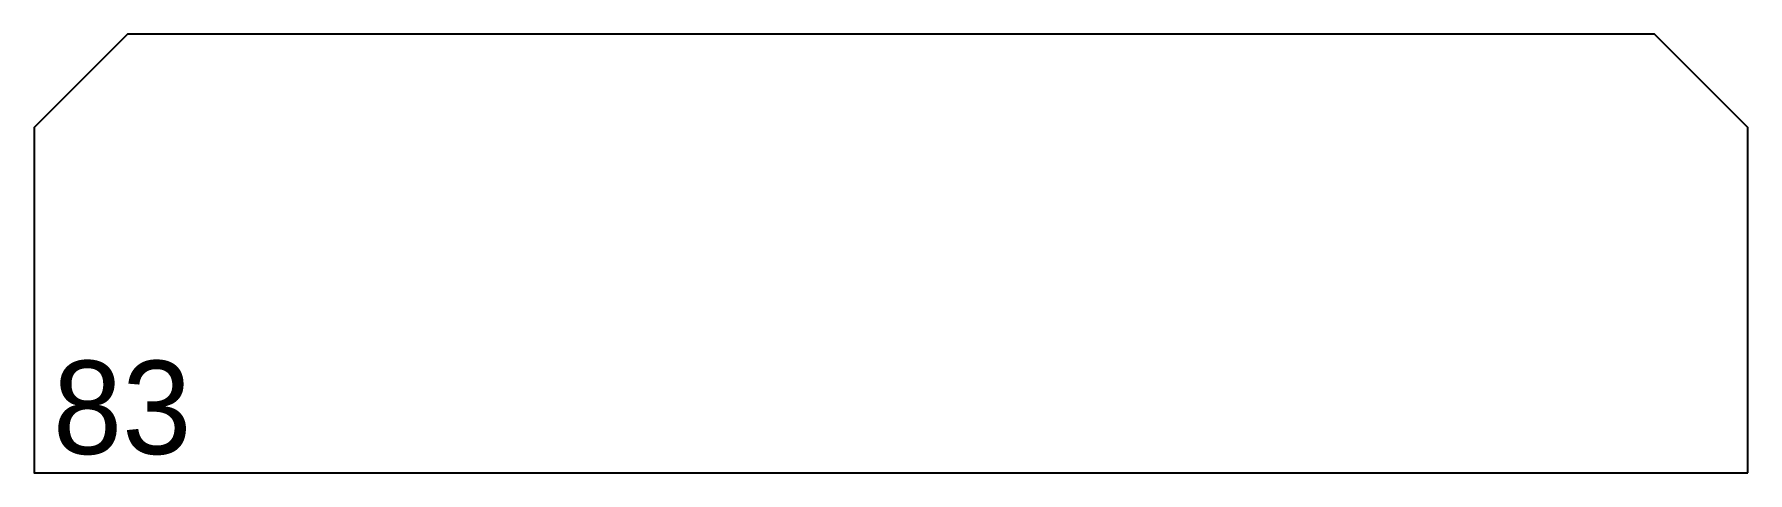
# Model space of a CAD drawing. Header units: millimetres. Extents: x 0 to 184, y 0 to 47.
import ezdxf

# ---------------------------------------------------------------- set-up
doc = ezdxf.new("R2010")
doc.units = ezdxf.units.MM
doc.header["$MEASUREMENT"] = 0
doc.layers.add('ВнешнийКонтур', color=7, linetype='Continuous')
doc.layers.add('Нумерация', color=7, linetype='Continuous')

msp = doc.modelspace()

# ---------------------------------------------------------------- linework, layer by layer
at = {"layer": 'ВнешнийКонтур', "color": 0, "linetype": 'Continuous'}
msp.add_lwpolyline([(184, 0), (184, 37), (174, 47), (10, 47), (0, 37), (0, 0)], close=True, dxfattribs=at)

# ---------------------------------------------------------------- texts
at = {"layer": 'Нумерация', "color": 0, "linetype": 'Continuous'}
msp.add_text('83', height=10, dxfattribs=at).set_placement((2, 2))

doc.saveas('drawing.dxf')
